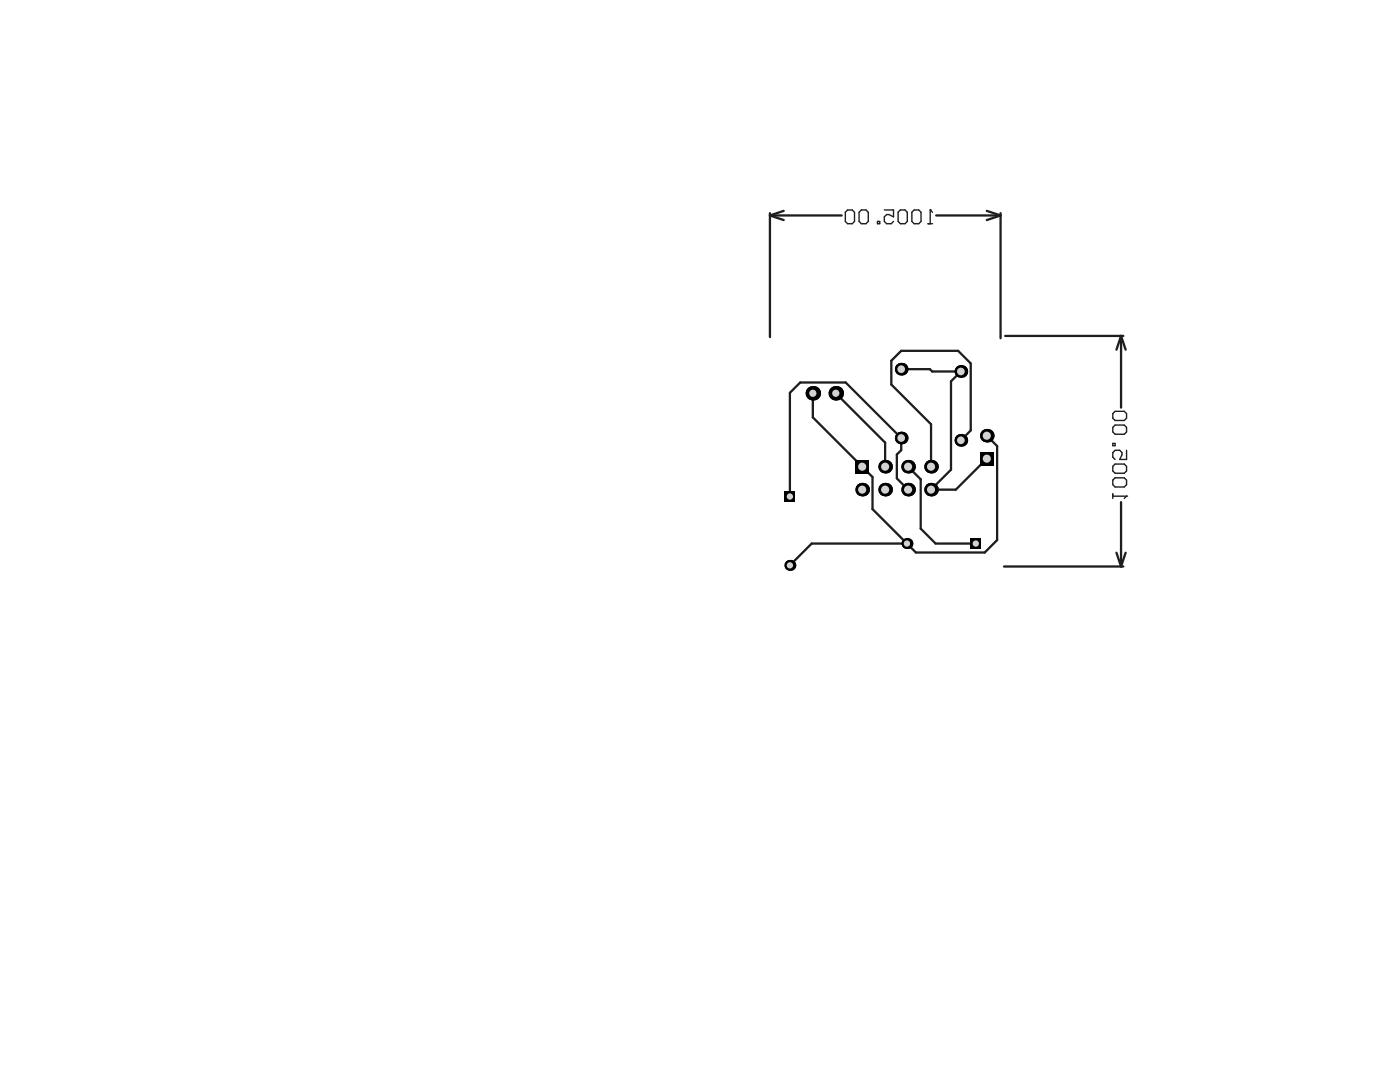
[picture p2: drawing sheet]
<svg xmlns="http://www.w3.org/2000/svg" width="279mm" height="216mm" viewBox="0 0 279 216" stroke-linecap="round" stroke-linejoin="round" font-family="sans-serif">
<circle cx="179.9" cy="73.7" r="1.26" fill="#000"/>
<circle cx="179.9" cy="73.7" r=".77" fill="#d2d2d2"/>
<circle cx="181.2" cy="93.1" r="1.35" fill="#000"/>
<circle cx="181.2" cy="93.1" r=".81" fill="#d2d2d2"/>
<circle cx="185.8" cy="97.7" r="1.35" fill="#000"/>
<circle cx="185.8" cy="97.7" r=".81" fill="#d2d2d2"/>
<circle cx="176.6" cy="93.1" r="1.35" fill="#000"/>
<circle cx="176.6" cy="93.1" r=".81" fill="#d2d2d2"/>
<circle cx="176.6" cy="97.7" r="1.35" fill="#000"/>
<circle cx="176.6" cy="97.7" r=".81" fill="#d2d2d2"/>
<circle cx="157.6" cy="112.8" r="1.08" fill="#000"/>
<circle cx="157.6" cy="112.8" r=".63" fill="#d2d2d2"/>
<circle cx="191.8" cy="74.1" r="1.26" fill="#000"/>
<circle cx="191.8" cy="74.1" r=".77" fill="#d2d2d2"/>
<circle cx="196.9" cy="86.9" r="1.35" fill="#000"/>
<circle cx="196.9" cy="86.9" r=".81" fill="#d2d2d2"/>
<path d="M193.7 107.4h2.1v2.1h-2.1z" fill-rule="evenodd" fill="#000"/>
<circle cx="194.7" cy="108.5" r=".63" fill="#d2d2d2"/>
<circle cx="181" cy="108.5" r="1.08" fill="#000"/>
<circle cx="181" cy="108.5" r=".63" fill="#d2d2d2"/>
<path d="M195.6 90.2h2.7v2.7h-2.7z" fill-rule="evenodd" fill="#000"/>
<circle cx="196.9" cy="91.5" r=".81" fill="#d2d2d2"/>
<circle cx="181.2" cy="97.7" r="1.35" fill="#000"/>
<circle cx="181.2" cy="97.7" r=".81" fill="#d2d2d2"/>
<circle cx="185.8" cy="93.1" r="1.35" fill="#000"/>
<circle cx="185.8" cy="93.1" r=".81" fill="#d2d2d2"/>
<circle cx="166.8" cy="78.5" r="1.44" fill="#000"/>
<circle cx="166.8" cy="78.5" r=".72" fill="#d2d2d2"/>
<circle cx="191.8" cy="87.9" r="1.26" fill="#000"/>
<circle cx="191.8" cy="87.9" r=".77" fill="#d2d2d2"/>
<circle cx="179.9" cy="87.4" r="1.26" fill="#000"/>
<circle cx="179.9" cy="87.4" r=".77" fill="#d2d2d2"/>
<path d="M170.7 91.8h2.7v2.7h-2.7z" fill-rule="evenodd" fill="#000"/>
<circle cx="172.1" cy="93.1" r=".81" fill="#d2d2d2"/>
<path d="M156.6 98h2.1v2.2h-2.1z" fill-rule="evenodd" fill="#000"/>
<circle cx="157.6" cy="99.1" r=".63" fill="#d2d2d2"/>
<circle cx="172.1" cy="97.7" r="1.35" fill="#000"/>
<circle cx="172.1" cy="97.7" r=".81" fill="#d2d2d2"/>
<circle cx="162.2" cy="78.5" r="1.44" fill="#000"/>
<circle cx="162.2" cy="78.5" r=".72" fill="#d2d2d2"/>
<g fill="none" stroke="#1e1e1e" stroke-width=".46">
<path d="M153.7 43l2.7 .9M153.7 43h14.3M153.7 42.5v24.8M156.4 42.1l-2.7 .9M186.8 43h12.9M196.9 42.1l2.8 .9M199.7 43l-2.8 .9M199.7 42.5v25M162.2 78.5v4.8l11.9 11.9v6.4l8.7 8.6h13.7l2.5-2.4v-18.8l-2.1-2.1M166.8 78.5l9.8 9.8v4.8M179.9 73.7h5.7l.4 .4h5.8l-2 2v17.6l-4 4h5l6.1-6.2M200.6 67h23.6"/>
<path d="M223.7 67l-.9 2.8M223.7 67l.9 2.8M223.7 67v14.3M181.2 97.7l-2.2-2.2v-4.8l.9-.9v-2.4l-11.1-11.1h-9.1l-2.1 2.1v20.7M181.2 93.1l2.5 2.5v9.9l3 3h8M191.8 87.9l1.9-2v-13.4l-2.5-2.5h-11.3l-2 2v4.7l7.9 8v8.4M181 108.5h-19l-4.4 4.3M200.4 113h23.8M222.8 110.3l.9 2.7M223.7 100.2v12.8M224.6 110.3l-.9 2.7"/>
</g>
<g fill="none" stroke="#1e1e1e" stroke-width=".27">
<path d="M168.7 42.4l.5-.5h.9l.4 .5v1.8l-.4 .4h-.9l-.5-.4zM171.5 42.4l.4-.5h.9l.5 .5v1.8l-.5 .4h-.9l-.4-.4zM175.1 44.2h.5v.4h-.5zM176.5 41.9h1.8v1.4l-.9-.5h-.5l-.4 .5v.9l.4 .4h1l.4-.4M179.7 41.9h.9l.5 .5v1.8l-.5 .4h-.9l-.5-.4v-1.8zM182.4 41.9h1l.4 .5v1.8l-.4 .4h-1l-.4-.4v-1.8zM185.2 44.6h.9M185.6 41.9h.1M185.6 41.9v2.7M185.6 41.9l.5 .5M222.1 82.5l.4-.4h1.9l.4 .4v.9l-.4 .5h-1.9l-.4-.5zM222.1 85.3l.4-.5h1.9l.4 .5v.9l-.4 .4h-1.9l-.4-.4z"/>
<path d="M222.1 88.5h.4v.4h-.4zM222.1 93.1l.4-.5h1.9l.4 .5v.9l-.4 .4h-1.9l-.4-.4zM222.1 95.8l.4-.5h1.9l.4 .5v.9l-.4 .5h-1.9l-.4-.5zM222.1 98.5v1M222.1 99h2.7M224.8 99h.1M224.8 89.9v1.8h-1.3l.4-.9v-.5l-.4-.4h-1l-.4 .4v.9l.4 .5M224.8 99l-.4 .5"/>
</g>
<circle cx="179.9" cy="73.7" r="1.26" fill="#000"/>
<circle cx="179.9" cy="73.7" r=".77" fill="#d2d2d2"/>
<circle cx="181.2" cy="93.1" r="1.35" fill="#000"/>
<circle cx="181.2" cy="93.1" r=".81" fill="#d2d2d2"/>
<circle cx="185.8" cy="97.7" r="1.35" fill="#000"/>
<circle cx="185.8" cy="97.7" r=".81" fill="#d2d2d2"/>
<circle cx="176.6" cy="93.1" r="1.35" fill="#000"/>
<circle cx="176.6" cy="93.1" r=".81" fill="#d2d2d2"/>
<circle cx="176.6" cy="97.7" r="1.35" fill="#000"/>
<circle cx="176.6" cy="97.7" r=".81" fill="#d2d2d2"/>
<circle cx="157.6" cy="112.8" r="1.08" fill="#000"/>
<circle cx="157.6" cy="112.8" r=".63" fill="#d2d2d2"/>
<circle cx="191.8" cy="74.1" r="1.26" fill="#000"/>
<circle cx="191.8" cy="74.1" r=".77" fill="#d2d2d2"/>
<circle cx="196.9" cy="86.9" r="1.35" fill="#000"/>
<circle cx="196.9" cy="86.9" r=".81" fill="#d2d2d2"/>
<path d="M193.7 107.4h2.1v2.1h-2.1z" fill-rule="evenodd" fill="#000"/>
<circle cx="194.7" cy="108.5" r=".63" fill="#d2d2d2"/>
<circle cx="181" cy="108.5" r="1.08" fill="#000"/>
<circle cx="181" cy="108.5" r=".63" fill="#d2d2d2"/>
<path d="M195.6 90.2h2.7v2.7h-2.7z" fill-rule="evenodd" fill="#000"/>
<circle cx="196.9" cy="91.5" r=".81" fill="#d2d2d2"/>
<circle cx="181.2" cy="97.7" r="1.35" fill="#000"/>
<circle cx="181.2" cy="97.7" r=".81" fill="#d2d2d2"/>
<circle cx="185.8" cy="93.1" r="1.35" fill="#000"/>
<circle cx="185.8" cy="93.1" r=".81" fill="#d2d2d2"/>
<circle cx="166.8" cy="78.5" r="1.44" fill="#000"/>
<circle cx="166.8" cy="78.5" r=".72" fill="#d2d2d2"/>
<circle cx="191.8" cy="87.9" r="1.26" fill="#000"/>
<circle cx="191.8" cy="87.9" r=".77" fill="#d2d2d2"/>
<circle cx="179.9" cy="87.4" r="1.26" fill="#000"/>
<circle cx="179.9" cy="87.4" r=".77" fill="#d2d2d2"/>
<path d="M170.7 91.8h2.7v2.7h-2.7z" fill-rule="evenodd" fill="#000"/>
<circle cx="172.1" cy="93.1" r=".81" fill="#d2d2d2"/>
<path d="M156.6 98h2.1v2.2h-2.1z" fill-rule="evenodd" fill="#000"/>
<circle cx="157.6" cy="99.1" r=".63" fill="#d2d2d2"/>
<circle cx="172.1" cy="97.7" r="1.35" fill="#000"/>
<circle cx="172.1" cy="97.7" r=".81" fill="#d2d2d2"/>
<circle cx="162.2" cy="78.5" r="1.44" fill="#000"/>
<circle cx="162.2" cy="78.5" r=".72" fill="#d2d2d2"/>
</svg>
